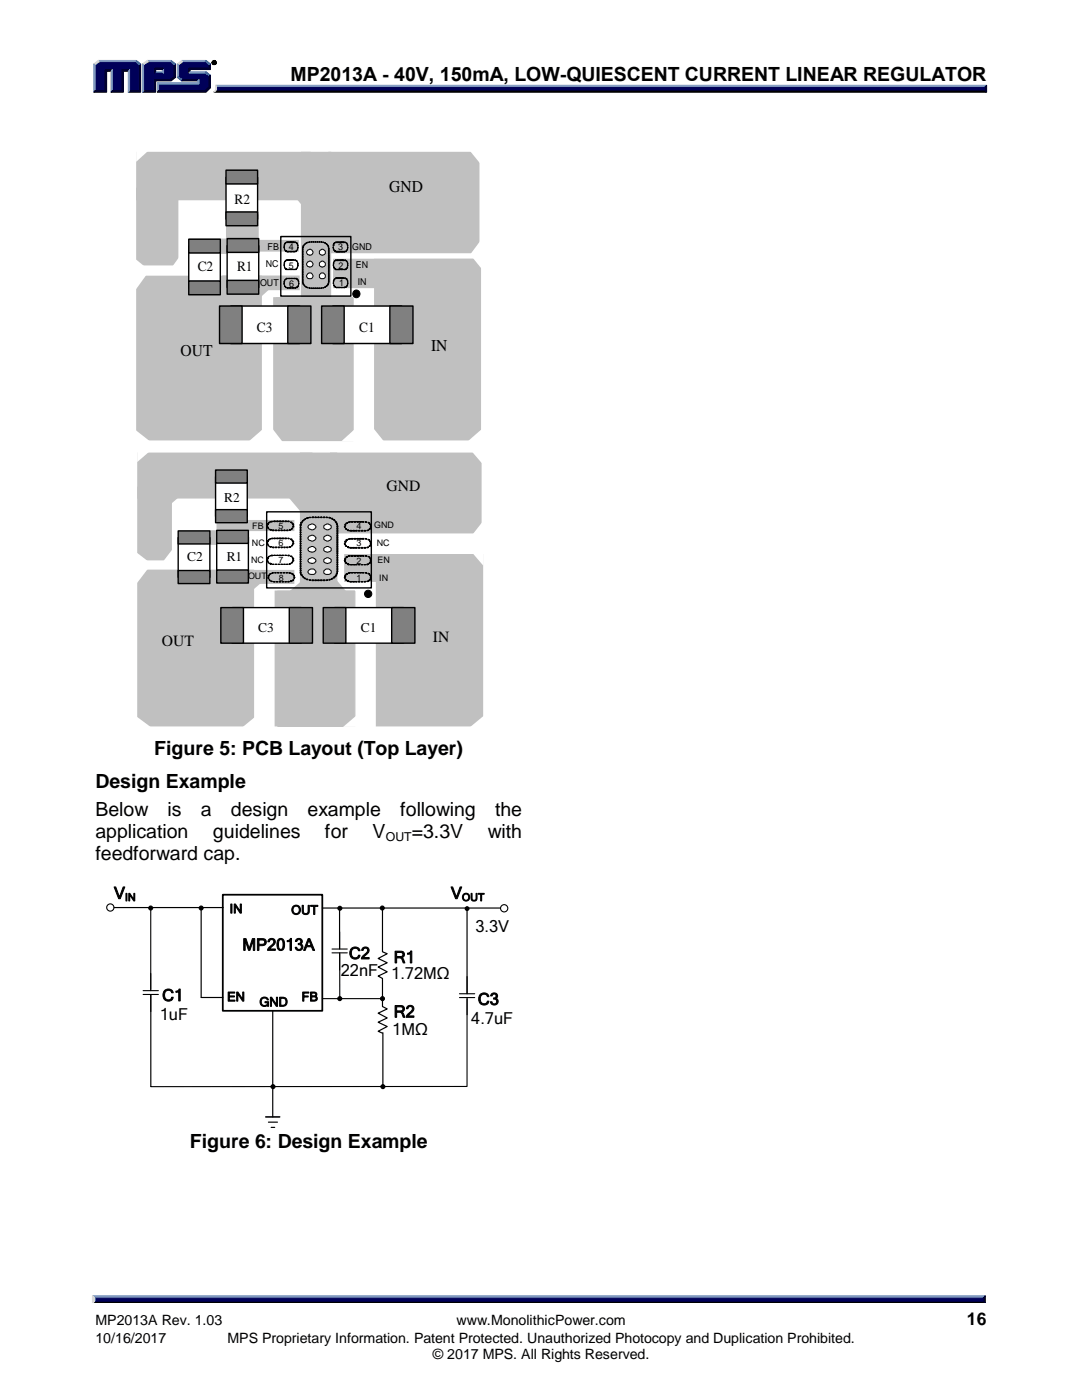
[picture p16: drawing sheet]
<svg xmlns="http://www.w3.org/2000/svg" width="216mm" height="279mm" viewBox="0 0 216 279" stroke-linecap="round" stroke-linejoin="round" font-family="sans-serif">
<defs><g id="words">
<g font-size="3.9">
<text x="58" y="16.3">MP2013A - 40V, 150mA, LOW-QUIESCENT CURRENT LINEAR REGULATOR</text>
<text x="30.8" y="150.6">Figure 5: PCB Layout (Top Layer)</text>
<text x="19" y="157.2">Design Example</text>
<text x="19" y="162.8">Below</text>
<text x="19" y="167.2">application</text>
<text x="33.4" y="162.8">is</text>
<text x="40.1" y="162.8">a</text>
<text x="42.5" y="167.2">guidelines</text>
<text x="46.1" y="162.8">design</text>
<text x="61.4" y="162.8">example</text>
<text x="64.8" y="167.2">for</text>
<text x="74.4" y="167.2">V</text>
<text x="79.8" y="162.8">following</text>
<text x="82.2" y="167.2">=3.3V</text>
<text x="97.3" y="167.2">with</text>
<text x="98.8" y="162.8">the</text>
<text x="19" y="171.7">feedforward cap.</text>
<text x="37.9" y="229.1">Figure 6: Design Example</text>
</g>
<text font-size="3.5" x="192.9" y="264.5">16</text>
<g font-size="3.3">
<text x="77.7" y="38.3">GND</text>
<text x="36" y="71">OUT</text>
<text x="86" y="70.1">IN</text>
<text x="22.7" y="179.4">V</text>
<text x="90" y="179.4">V</text>
<text x="48.4" y="189.7">MP2013A</text>
<text x="69.6" y="191.4">C2</text>
<text x="94.9" y="186.1">3.3V</text>
<text x="68" y="194.8">22nF</text>
<text x="78.1" y="195.4">1.72MΩ</text>
<text x="78.6" y="192.2">R1</text>
<text x="31.9" y="203.6">1uF</text>
<text x="32.4" y="199.8">C1</text>
<text x="78.6" y="203">R2</text>
<text x="95.4" y="200.5">C3</text>
<text x="78.3" y="206.5">1MΩ</text>
<text x="94" y="204.4">4.7uF</text>
</g>
<g font-size="3.1">
<text x="77.1" y="97.9">GND</text>
<text x="32.3" y="128.9">OUT</text>
<text x="86.4" y="128.1">IN</text>
</g>
<g font-size="2.8">
<text x="46.8" y="40.7">R2</text>
<text x="47.3" y="54">R1</text>
<text x="39.5" y="54.1">C2</text>
<text x="51.2" y="66.2">C</text>
<text x="53" y="66.2">3</text>
<text x="71.7" y="66.2">C1</text>
<text x="19" y="264.5">MP2013A Rev. 1.03</text>
<text x="19" y="267.9">10/16/2017</text>
<text x="45.4" y="267.9">MPS Proprietary Information. Patent Protected. Unauthorized Photocopy and Duplication Prohibited.</text>
<text x="91.1" y="264.5">www.MonolithicPower.com</text>
<text x="86.4" y="271.1">© 2017 MPS. All Rights Reserved.</text>
</g>
<g font-size="2.7">
<text x="44.7" y="100.2">R2</text>
<text x="37.3" y="112">C2</text>
<text x="45.2" y="111.9">R1</text>
<text x="51.5" y="126.1">C3</text>
<text x="72" y="126.1">C1</text>
</g>
<g font-size="2.6">
<text x="45.8" y="182.2">IN</text>
<text x="58.1" y="182.5">OUT</text>
<text x="45.3" y="199.8">EN</text>
<text x="51.8" y="200.8">GND</text>
<text x="60.2" y="199.8">FB</text>
</g>
<text font-size="2.5" x="77" y="167.8">OUT</text>
<g font-size="2.1">
<text x="24.9" y="179.8">IN</text>
<text x="92.2" y="179.8">OUT</text>
</g>
<g font-size="1.9">
<text x="53" y="53.4">NC</text>
<text x="53.4" y="49.9">FB</text>
<text x="57.7" y="49.9">4</text>
<text x="57.7" y="53.6">5</text>
<text x="67.5" y="49.9">3</text>
<text x="67.5" y="53.6">2</text>
<text x="70.3" y="49.8">GND</text>
<text x="71" y="53.4">EN</text>
<text x="51.9" y="57.1">OUT</text>
<text x="57.7" y="57.2">6</text>
<text x="67.7" y="57.1">1</text>
<text x="71.4" y="56.8">IN</text>
</g>
<g font-size="1.8">
<text x="50.3" y="105.7">FB</text>
<text x="55.5" y="105.5">5</text>
<text x="71.1" y="105.6">4</text>
<text x="74.7" y="105.5">GND</text>
<text x="50.1" y="112.4">NC</text>
<text x="50.3" y="108.9">NC</text>
<text x="55.5" y="109">6</text>
<text x="55.5" y="112.4">7</text>
<text x="71.1" y="112.6">2</text>
<text x="71.1" y="109">3</text>
<text x="75.2" y="108.9">NC</text>
<text x="75.3" y="112.4">EN</text>
<text x="49.5" y="115.5">O</text>
<text x="50.9" y="115.5">UT</text>
<text x="55.6" y="115.9">8</text>
<text x="71.1" y="115.9">1</text>
<text x="75.7" y="115.9">IN</text>
</g>
</g></defs>
<g fill="#8099bf" stroke="#8099bf" stroke-width=".2">
<path d="M43 17h153.8l-.4 .7h-153.2z"/>
<path d="M30.8 14.6l.3-.3h1.3l.2 .3z"/>
<path d="M36.3 12.1h4.8l-.2 .2h-4.5z"/>
<path d="M35.4 12.8l.2 .1v2.4l-.2 .2z"/>
<path d="M31.4 16.5h8v-.4l.3-.2v.9h-8z"/>
<path d="M31.4 16.5l.3 .3v1.3l-.3 .3z"/>
<path d="M37.9 14.3h3.2l-.2 .3h-3.2z"/>
<path d="M29.4 12.1h4.7l-.1 .2h-4.4z"/>
<path d="M28.4 12.8l.3 .1v5.2l-.3 .3z"/>
<path d="M32.4 13.9l.2-.3v1l-.2-.3z"/>
<path d="M19.6 12.1h7.6l-.2 .2h-7.2z"/>
<path d="M18.7 12.8l.3 .1v5.2l-.3 .3z"/>
<path d="M22.4 13.9v4.2l-.2 .3v-4.2z"/>
<path d="M25.9 13.9v4.2l-.3 .3v-4.2z"/>
<path d="M18.5 258.6h178l-.3 .8h-177.3z"/>
</g>
<g fill="#000" stroke="#000" stroke-width=".2">
<path d="M43.2 17.7h153.2l.4 .7h-154.2l.4-.3zM18.9 259.4h177.3l.3 .7h-178z"/>
<path d="M42.3 12.5a.46 .46 0 0 1 .9 0 .46 .46 0 0 1-.9 0zM42.4 12.5a.35 .35 0 0 0 .7 0 .35 .35 0 0 0-.7 0zM42.6 12.2l.4 .2-.2 .1 .2 .3-.2-.2-.2 .2zM42.7 12.3v.2l.2-.1z"/>
</g>
<g fill="#000026" stroke="#000026" stroke-width=".2">
<path d="M196.4 17.5l.5-.5v1.4l-.5-.4z"/>
<path d="M36.4 15.9h3.3l-.3 .2h-3.1z"/>
<path d="M37.7 13.6h4v-.7l.3-.1v1.1h-4.1v.4l-.2 .3z"/>
<path d="M31.7 18.1h9.2l.8-.7v-2.2l.3-.2v2.5l-.9 .9h-9.7z"/>
<path d="M30.8 15.9h3.2l.8-.6v-2.4l.2-.1v2.7l-.9 .6h-3v2.3h-2.7l.3-.3h2.1z"/>
<path d="M30.8 13.6h1.8l-.2 .3h-1.3v.4l-.3 .3z"/>
<path d="M27.8 12.9l.3-.1v5.6h-2.5l.3-.3h1.9z"/>
<path d="M21 13.9h1.4l-.2 .3h-.9v4.2h-2.6l.3-.3h2z"/>
<path d="M24.4 13.9h1.5l-.3 .3h-1v4.2h-2.4l.2-.3h2z"/>
<path d="M196.6 258.6v1.5l-.4-.4v-.6z"/>
</g>
<g fill="#000059" stroke="#000059" stroke-width=".2">
<path d="M43.2 17.5h153.2v.5h-153.3z"/>
<path d="M19 12.9l.8-.6h7.2l.8 .6v5.2h-1.9v-4.2h-1.5v4.2h-2v-4.2h-1.4v4.2h-2z"/>
<path d="M28.7 12.9l.9-.6h2.1v1.3h-.9v1h1.8v-1h-1.2v-1.3h2.6l.8 .6v2.4l-.8 .6h-3.2v2.2h-2.1z"/>
<path d="M31.7 16.8h8v-.9h-3.3l-.8-.6v-2.4l.8-.6h4.5l.8 .6v.7h-4v1h3.2l.8 .6v2.2l-.8 .7h-9.2z"/>
<path d="M18.9 259.1h177.3v.6h-177.3z"/>
</g>
<g fill="#d9d9d9" stroke="#d9d9d9" stroke-width=".2">
<path d="M43 17l.2 .5a.86 .86 0 0 1-.6 .9 1.24 1.24 0 0 0 .4-1.4z"/>
<path d="M35.4 12.8l.9-.7 .1 .2-.8 .6z"/>
<path d="M28.4 12.8l1-.7 .2 .2-.9 .6z"/>
<path d="M18.7 12.8l.9-.7 .2 .2-.8 .6z"/>
<path d="M18.5 258.6l.4 .5v.6l-.4 .4z"/>
</g>
<g fill="#195999" stroke="#195999" stroke-width=".2">
<path d="M35.4 15.5l.2-.2 .8 .6-.1 .2z"/>
<path d="M41.1 14.3l.9 .7-.3 .2-.8-.6z"/>
<path d="M34.1 12.1l.9 .7-.2 .1-.8-.6z"/>
<path d="M27.2 12.1l.9 .7-.3 .1-.8-.6z"/>
<path d="M41.1 12.1l.9 .7-.3 .1-.8-.6z"/>
</g>
<path d="M51 57.5h3l-3 2.7z" fill-rule="evenodd" fill="#c0c0c0"/>
<path d="M37.3 72.9h3.1l-3.1 2.6z" fill-rule="evenodd" fill="#fff"/>
<g fill="#c0c0c0">
<path d="M37.7 47.6h9.1v3.1h-9.1z" fill-rule="evenodd"/>
<path d="M48.6 47.9h11v2.3h-11z" fill-rule="evenodd"/>
<path d="M66.1 42.6h3l-3 2.7z" fill-rule="evenodd"/>
<path d="M45.1 42.8h6.5v5.4h-6.5z" fill-rule="evenodd"/>
</g>
<path d="M47.2 42.8h2.7v5.4h-2.7z" fill="none" stroke="#c0c0c0" stroke-width=".2"/>
<g fill="#c0c0c0">
<path d="M60 30.3h6.1v57.6h-6.1z" fill-rule="evenodd"/>
<path d="M74.6 51.6h21.4v36.3h-21.4z" fill-rule="evenodd"/>
</g>
<path d="M68.3 44.5h26v2.3h-26z" fill="none" stroke="#c0c0c0" stroke-width=".2"/>
<g fill="#c0c0c0">
<path d="M65.5 30.3h30.2v20.2h-30.2z" fill-rule="evenodd"/>
<path d="M66.5 51.6h29.3v5.9h-29.3z" fill-rule="evenodd"/>
<path d="M27.2 55h25.1v32.9h-25.1z" fill-rule="evenodd"/>
<path d="M44.4 55h15.4v2.9h-15.4z" fill-rule="evenodd"/>
<path d="M27.2 30.3h34.8v9.7h-34.8z" fill-rule="evenodd"/>
</g>
<path d="M45.1 35.4h6.3v8.3h-6.3z" fill-rule="evenodd" fill="#fff"/>
<path d="M45.1 35.4h6.3v8.3h-6.3z" fill="none" stroke="#000" stroke-width=".29"/>
<path d="M45.1 42.3h6.3v2.7h-6.3z" fill-rule="evenodd" fill="#808080"/>
<path d="M45.1 42.3h6.3v2.7h-6.3z" fill="none" stroke="#000" stroke-width=".29"/>
<path d="M45.1 34h6.3v2.7h-6.3z" fill-rule="evenodd" fill="#808080"/>
<path d="M45.1 34h6.3v2.7h-6.3z" fill="none" stroke="#000" stroke-width=".29"/>
<path d="M45.3 49h6.3v8.4h-6.3z" fill-rule="evenodd" fill="#fff"/>
<path d="M45.3 49h6.3v8.4h-6.3z" fill="none" stroke="#000" stroke-width=".29"/>
<path d="M45.3 56h6.3v2.7h-6.3z" fill-rule="evenodd" fill="#808080"/>
<path d="M45.3 56h6.3v2.7h-6.3z" fill="none" stroke="#000" stroke-width=".29"/>
<path d="M45.3 47.6h6.3v2.8h-6.3z" fill-rule="evenodd" fill="#808080"/>
<path d="M45.3 47.6h6.3v2.8h-6.3z" fill="none" stroke="#000" stroke-width=".29"/>
<g fill="#fff">
<path d="M95.9 47.9v3h-2.1z" fill-rule="evenodd"/>
<path d="M93.5 29.7h2.6v3.3z" fill-rule="evenodd"/>
</g>
<path d="M54.5 59.3h16v28.7h-16z" fill-rule="evenodd" fill="#c0c0c0"/>
<path d="M55.1 59.4h15.4v28.5h-15.4z" fill="none" stroke="#c0c0c0" stroke-width=".2"/>
<path d="M46.1 61.1h13.7v7.5h-13.7z" fill-rule="evenodd" fill="#fff"/>
<path d="M46.1 61.1h13.7v7.5h-13.7z" fill="none" stroke="#000" stroke-width=".29"/>
<path d="M43.8 61.1h4.5v7.5h-4.5z" fill-rule="evenodd" fill="#808080"/>
<path d="M43.8 61.1h4.5v7.5h-4.5z" fill="none" stroke="#000" stroke-width=".29"/>
<path d="M57.4 61.1h4.6v7.5h-4.6z" fill-rule="evenodd" fill="#808080"/>
<path d="M57.4 61.1h4.6v7.5h-4.6z" fill="none" stroke="#000" stroke-width=".29"/>
<path d="M66.4 61.1h13.8v7.5h-13.8z" fill-rule="evenodd" fill="#fff"/>
<path d="M66.4 61.1h13.8v7.5h-13.8z" fill="none" stroke="#000" stroke-width=".29"/>
<path d="M64.2 61.1h4.5v7.5h-4.5z" fill-rule="evenodd" fill="#808080"/>
<path d="M64.2 61.1h4.5v7.5h-4.5z" fill="none" stroke="#000" stroke-width=".29"/>
<path d="M77.8 61.1h4.6v7.5h-4.6z" fill-rule="evenodd" fill="#808080"/>
<path d="M77.8 61.1h4.6v7.5h-4.6z" fill="none" stroke="#000" stroke-width=".29"/>
<g fill="#fff">
<path d="M26.9 85.7l3.2 2.5h-3.2z" fill-rule="evenodd"/>
<path d="M49.5 88.2l3-2.6v2.6z" fill-rule="evenodd"/>
<path d="M68.1 88.1l2.9-2.6v2.6z" fill-rule="evenodd"/>
<path d="M93.2 88.2l3.1-2.7v2.7z" fill-rule="evenodd"/>
<path d="M94.2 51.3h2.1v2.5z" fill-rule="evenodd"/>
<path d="M37.7 49.2h6.3v8.3h-6.3z" fill-rule="evenodd"/>
</g>
<path d="M37.7 49.2h6.3v8.3h-6.3z" fill="none" stroke="#000" stroke-width=".29"/>
<path d="M37.7 56.1h6.3v2.7h-6.3z" fill-rule="evenodd" fill="#808080"/>
<path d="M37.7 56.1h6.3v2.7h-6.3z" fill="none" stroke="#000" stroke-width=".29"/>
<path d="M37.7 47.7h6.3v2.8h-6.3z" fill-rule="evenodd" fill="#808080"/>
<path d="M37.7 47.7h6.3v2.8h-6.3z" fill="none" stroke="#000" stroke-width=".29"/>
<path d="M66.8 39.6h3l-3 2.7z" fill-rule="evenodd" fill="#c0c0c0"/>
<circle cx="71.1" cy="58.6" r=".74" fill="#000"/>
<circle cx="71.1" cy="58.6" r=".74" fill="none" stroke="#000" stroke-width=".2"/>
<path d="M27 54.6h2.4l-2.4 3.4z" fill-rule="evenodd" fill="#fff"/>
<g fill="#c0c0c0">
<path d="M58.5 38.9h2.6v3.2z" fill-rule="evenodd"/>
<path d="M27.2 37.5h8.4v15.5h-8.4z" fill-rule="evenodd"/>
</g>
<g fill="#fff">
<path d="M26.9 51.6l1.9 1.5h-1.9z" fill-rule="evenodd"/>
<path d="M27.2 29.5h3l-3 2.8z" fill-rule="evenodd"/>
<circle cx="64.3" cy="50.3" r=".63"/>
</g>
<circle cx="64.3" cy="50.3" r=".63" fill="none" stroke="#000" stroke-width=".2"/>
<circle cx="64.3" cy="52.7" r=".63" fill="#fff"/>
<circle cx="64.3" cy="52.7" r=".63" fill="none" stroke="#000" stroke-width=".2"/>
<circle cx="61.8" cy="50.4" r=".6" fill="#fff"/>
<circle cx="61.8" cy="50.4" r=".6" fill="none" stroke="#000" stroke-width=".2"/>
<circle cx="61.8" cy="52.7" r=".6" fill="#fff"/>
<circle cx="61.8" cy="52.7" r=".6" fill="none" stroke="#000" stroke-width=".2"/>
<circle cx="64.3" cy="55" r=".61" fill="#fff"/>
<circle cx="64.3" cy="55" r=".61" fill="none" stroke="#000" stroke-width=".2"/>
<circle cx="61.8" cy="55" r=".58" fill="#fff"/>
<g fill="none" stroke="#000" stroke-width=".2">
<path d="M56.6 56.5l.2 .3h-.2zM56.7 48.8h.1l-.1 .3zM56.7 49.2v.4zM56.7 52.8v.4zM56.7 49.7l.2 .2zM56.7 52.3v.4zM56.7 53.3l.2 .2zM56.8 56l-.1 .4zM56.8 56.9l.1 .3zM56.8 52.1l.2-.1-.1 .2zM56.8 55.8l.2-.1-.1 .2zM56.9 48.4v.3z"/>
<path d="M56.9 50h.2v.2zM57 53.5l.1 .3zM57 57.2l.1 .2-.2-.1zM57.1 48.3l.1-.1 .1 .2h-.3zM57.1 51.8l.2 .1-.1 .1-.2-.1zM57.1 55.5l.2 .1-.2 .1zM57.2 50.1h.2v.2zM57.2 53.7l.2 .1zM57.3 57.4l.2 .1zM57.4 55.5l.2 .1zM57.4 48.2l.2 .1-.1 .1h-.1zM57.4 51.8l.2 .1h-.3z"/>
<path d="M57.5 50.1h.2l-.1 .2zM57.5 53.7l.2 .1zM57.6 57.4l.2 .1zM57.7 48.2h.1v.2h-.1zM57.7 51.8l.2 .1h-.3zM57.7 55.5l.2 .1zM57.8 50.1h.2l-.1 .2zM57.8 53.7l.2 .1zM57.9 57.4l.2 .1zM57.9 48.2h.2v.2h-.2zM57.9 51.8l.3 .1zM58 55.5l.2 .1z"/>
<path d="M58.1 50.1h.2l-.1 .2zM58.1 53.7l.2 .1zM58.2 57.4l.2 .1zM58.2 48.2h.2v.2h-.2zM58.2 51.8l.2 .1zM58.3 55.5l.2 .1zM58.4 50.1h.2l-.1 .2zM58.4 53.7l.2 .1zM58.5 57.4l.2 .1zM58.5 48.2h.2v.2h-.2zM58.5 51.8l.2 .1zM58.7 55.5l.2 .1z"/>
<path d="M58.7 50.1h.2l-.1 .2zM58.7 53.7l.2 .1zM58.9 57.4l.1-.1v.2zM58.9 48.2l.1 .2-.2-.1zM58.9 51.8h.1v.2l-.2-.1zM59 55.5h.2v.2zM59 50h.2l-.1 .2h-.1zM59 53.6h.2l-.1 .2zM59.1 48.4l.2 .1v.2zM59.1 52l.2 .2zM59.2 57.2h.2l-.1 .2h-.1zM59.3 55.6l.2 .3h-.1z"/>
<path d="M59.3 49.7v.2zM59.3 53.3v.2zM59.3 52.4h.1v.3zM59.4 49.3h.1l-.1 .3zM59.4 48.8v.3zM59.4 52.8v.4zM59.5 56.9l-.1 .3zM59.5 56l.1 .3zM59.6 56.5h.1l-.1 .3zM60.3 49.4h.2l-.1 .2zM60.3 49.7l.2 .1-.1 .1zM60.3 50.1h.2l-.1 .2z"/>
<path d="M60.3 50.4l.2 .1-.1 .1zM60.3 50.7l.2 .1-.1 .1zM60.3 51l.2 .1-.1 .1zM60.3 51.4h.2l-.1 .2zM60.3 51.7l.2 .1-.1 .1zM60.3 52l.2 .1-.1 .1zM60.3 52.4h.2l-.1 .2zM60.3 52.7l.2 .1-.1 .1zM60.3 53l.2 .1-.1 .1zM60.3 53.4h.2l-.1 .2zM60.3 53.7l.2 .1-.1 .1zM60.3 54l.2 .1-.1 .1z"/>
<path d="M60.3 54.3l.2 .1-.1 .1zM60.3 54.7h.2l-.1 .2zM60.3 55l.2 .1-.1 .1zM60.3 55.3l.2 .1-.1 .1zM60.3 55.7h.2l-.1 .2zM60.3 56h.2l-.1 .2zM60.3 56.3h.2v.2zM60.3 49.3h.2zM60.4 56.7l.3 .1zM60.4 49.1l.3-.1-.1 .1zM60.7 56.9l.1 .2zM60.7 48.8l.2-.1z"/>
<path d="M60.9 57.2l.2 .1zM60.9 48.6l.2-.1zM61.2 57.4l.2-.1 .1 .1zM61.2 48.4l.3-.1zM61.6 57.4l.3 .1zM61.6 48.3h.3zM62 57.4h.3v.2h-.3zM62 48.3l.3-.1v.1zM62.4 57.4h.3v.2h-.3zM62.4 48.3l.2-.1 .1 .1zM62.8 57.4h.3v.2h-.3zM62.8 48.3l.2-.1 .1 .1z"/>
<path d="M63.2 57.4h.3v.2h-.3zM63.2 48.3l.2-.1 .1 .1zM63.6 57.4h.3v.2h-.3zM63.6 48.3l.2-.1 .1 .1zM64 57.4l.3 .1-.2 .1zM64 48.3h.3zM64.4 57.4h.3l-.3 .1zM64.4 48.3l.3 .1h-.3zM64.7 57.3h.3zM64.7 48.5l.2-.1 .1 .2zM65 48.7l.2-.1 .1 .2zM65.1 57h.2l-.1 .2h-.2z"/>
<path d="M65.3 48.9l.2 .2zM65.4 56.7l.1 .1-.1 .1h-.1zM65.4 49.2h.2v.2zM65.5 56.4v.3zM65.5 56.1h.2l-.1 .2zM65.5 55.8h.2l-.1 .2zM65.5 55.5h.2l-.1 .2zM65.5 55.1h.2l-.1 .2zM65.5 54.8h.2l-.1 .2zM65.5 54.5h.2l-.1 .2zM65.5 54.1h.2l-.1 .2zM65.5 53.8h.2l-.1 .2z"/>
<path d="M65.5 53.5h.2l-.1 .2zM65.5 53.2h.2v.2h-.2zM65.5 52.8h.2v.2h-.2zM65.5 52.5h.2v.2h-.2zM65.5 52.2h.2v.2h-.2zM65.5 51.8h.2v.2h-.2zM65.5 51.5h.2v.2h-.2zM65.5 51.2h.2v.2h-.2zM65.5 50.8h.2v.2h-.2zM65.5 50.5h.2v.2h-.2zM65.5 50.2h.2v.2h-.2zM65.5 49.9h.2v.2h-.2z"/>
<path d="M65.5 49.5h.2v.2h-.2zM66.5 48.8h.1l-.1 .3zM66.5 49.3v.3zM66.5 56.4l.1 .3zM66.5 52.4h.1v.3zM66.5 52.8l.1 .4zM66.5 49.7l.2 .3-.2-.1zM66.6 55.9v.3l-.1 .1zM66.6 56.9h.1v.2zM66.6 53.3h.1v.2zM66.6 48.5l.2-.1v.2l-.1 .1zM66.6 55.7l.2-.1v.2z"/>
<path d="M66.6 52.1l.2-.1v.2zM66.8 50l.2 .1-.1 .1zM66.8 57.1l.2 .2h-.2zM66.8 53.5l.1 .3zM66.9 48.3l.1-.1 .1 .2h-.3zM66.9 55.4l.2 .1-.2 .1zM66.9 51.8h.2v.2h-.2zM67 50.1l.3 .1-.3 .1zM67.1 57.3h.2zM67.1 53.7l.2 .1zM67.2 55.4h.2zM67.2 48.2l.2 .1v.1l-.2-.1z"/>
<path d="M67.3 51.8h.1v.2h-.1zM67.4 50.1l.2 .1-.2 .1zM67.4 57.3h.2zM67.4 53.7l.2 .1zM67.5 55.4h.3zM67.5 48.2l.2 .1v.1l-.2-.1zM67.6 51.8h.1v.2h-.1zM67.7 50.1h.2v.2h-.2zM67.7 57.3l.2 .1zM67.7 53.7l.2 .1zM67.8 55.4h.3zM67.9 48.2h.1v.2h-.1z"/>
<path d="M67.9 51.8h.1v.2h-.1zM68 50.1h.2v.2h-.2zM68 57.3l.2 .1zM68 53.7l.2 .1zM68.1 48.2l.3 .1-.3 .1zM68.1 55.4h.3zM68.1 51.8l.3 .1-.2 .1zM68.3 50.1h.2v.2h-.2zM68.3 57.3l.2 .1zM68.3 53.7l.2 .1zM68.4 48.2h.2v.2h-.2zM68.4 55.4l.2 .1z"/>
<path d="M68.4 51.8h.2v.2zM68.6 50.1h.2v.2h-.2zM68.6 57.3l.2-.1v.2zM68.6 53.7l.2 .1zM68.8 55.4h.1v.2zM68.8 48.2l.1 .2h-.1zM68.8 51.8h.1v.2h-.1zM68.9 57.2l.2-.1v.2zM68.9 53.6l.2-.1v.2l-.2 .1zM69 50h.1v.2h-.2zM69.1 48.4l.2 .1v.2zM69.1 52l.2 .2z"/>
<path d="M69.1 55.5l.2 .3-.2-.1zM69.3 48.8h.1v.3zM69.3 56.9h.1l-.2 .2zM69.3 53.3l.1 .1-.1 .1h-.1zM69.3 55.9l.1 .3zM69.3 52.3l.1 .4zM69.3 49.7v.3h-.1zM69.3 49.3h.2l-.1 .3zM69.4 56.4l.1 .3h-.2zM69.4 52.8l.1 .3h-.2z"/>
<circle cx="61.8" cy="55" r=".58"/>
</g>
<g fill="#000">
<path d="M58.9 48.2l.1 .2-.2-.1zM58.5 48.2h.2v.2h-.2zM58.2 48.2h.2v.2h-.2zM57.9 48.2h.2v.2h-.2zM57.7 48.2h.1v.2h-.1zM57.4 48.2l.2 .1-.1 .1h-.1zM57.1 48.3l.1-.1 .1 .2h-.3zM56.9 48.4v.3zM56.7 48.8h.1l-.1 .3zM56.7 49.2v.4zM56.7 49.7l.2 .2zM56.9 50h.2v.2zM57.2 50.1h.2v.2zM57.5 50.1h.2l-.1 .2zM57.8 50.1h.2l-.1 .2zM58.1 50.1h.2l-.1 .2zM58.4 50.1h.2l-.1 .2zM58.7 50.1h.2l-.1 .2zM59 50h.2l-.1 .2h-.1zM59.3 49.7v.2zM59.4 49.3h.1l-.1 .3zM59.4 48.8v.3zM59.1 48.4l.2 .1v.2z" fill-rule="evenodd"/>
<path d="M58.9 51.8h.1v.2l-.2-.1zM58.5 51.8l.2 .1zM58.2 51.8l.2 .1zM57.9 51.8l.3 .1zM57.7 51.8l.2 .1h-.3zM57.4 51.8l.2 .1h-.3zM57.1 51.8l.2 .1-.1 .1-.2-.1zM56.8 52.1l.2-.1-.1 .2zM56.7 52.3v.4zM56.7 52.8v.4zM56.7 53.3l.2 .2zM57 53.5l.1 .3zM57.2 53.7l.2 .1zM57.5 53.7l.2 .1zM57.8 53.7l.2 .1zM58.1 53.7l.2 .1zM58.4 53.7l.2 .1zM58.7 53.7l.2 .1zM59 53.6h.2l-.1 .2zM59.3 53.3v.2zM59.4 52.8v.4zM59.3 52.4h.1v.3zM59.1 52l.2 .2z" fill-rule="evenodd"/>
<path d="M59 55.5h.2v.2zM58.7 55.5l.2 .1zM58.3 55.5l.2 .1zM58 55.5l.2 .1zM57.7 55.5l.2 .1zM57.4 55.5l.2 .1zM57.1 55.5l.2 .1-.2 .1zM56.8 55.8l.2-.1-.1 .2zM56.8 56l-.1 .4zM56.6 56.5l.2 .3h-.2zM56.8 56.9l.1 .3zM57 57.2l.1 .2-.2-.1zM57.3 57.4l.2 .1zM57.6 57.4l.2 .1zM57.9 57.4l.2 .1zM58.2 57.4l.2 .1zM58.5 57.4l.2 .1zM58.9 57.4l.1-.1v.2zM59.2 57.2h.2l-.1 .2h-.1zM59.5 56.9l-.1 .3zM59.6 56.5h.1l-.1 .3zM59.5 56l.1 .3zM59.3 55.6l.2 .3h-.1z" fill-rule="evenodd"/>
<path d="M60.3 49.4h.2l-.1 .2zM60.3 49.7l.2 .1-.1 .1zM60.3 50.1h.2l-.1 .2zM60.3 50.4l.2 .1-.1 .1zM60.3 50.7l.2 .1-.1 .1zM60.3 51l.2 .1-.1 .1zM60.3 51.4h.2l-.1 .2zM60.3 51.7l.2 .1-.1 .1zM60.3 52l.2 .1-.1 .1zM60.3 52.4h.2l-.1 .2zM60.3 52.7l.2 .1-.1 .1zM60.3 53l.2 .1-.1 .1zM60.3 53.4h.2l-.1 .2zM60.3 53.7l.2 .1-.1 .1zM60.3 54l.2 .1-.1 .1zM60.3 54.3l.2 .1-.1 .1zM60.3 54.7h.2l-.1 .2zM60.3 55l.2 .1-.1 .1zM60.3 55.3l.2 .1-.1 .1zM60.3 55.7h.2l-.1 .2zM60.3 56h.2l-.1 .2zM60.3 56.3h.2v.2zM60.4 56.7l.3 .1zM60.7 56.9l.1 .2zM60.9 57.2l.2 .1zM61.2 57.4l.2-.1 .1 .1zM61.6 57.4l.3 .1zM62 57.4h.3v.2h-.3zM62.4 57.4h.3v.2h-.3zM62.8 57.4h.3v.2h-.3zM63.2 57.4h.3v.2h-.3zM63.6 57.4h.3v.2h-.3zM64 57.4l.3 .1-.2 .1zM64.4 57.4h.3l-.3 .1zM64.7 57.3h.3zM65.1 57h.2l-.1 .2h-.2zM65.4 56.7l.1 .1-.1 .1h-.1zM65.5 56.4v.3zM65.5 56.1h.2l-.1 .2zM65.5 55.8h.2l-.1 .2zM65.5 55.5h.2l-.1 .2zM65.5 55.1h.2l-.1 .2zM65.5 54.8h.2l-.1 .2zM65.5 54.5h.2l-.1 .2zM65.5 54.1h.2l-.1 .2zM65.5 53.8h.2l-.1 .2zM65.5 53.5h.2l-.1 .2zM65.5 53.2h.2v.2h-.2zM65.5 52.8h.2v.2h-.2zM65.5 52.5h.2v.2h-.2zM65.5 52.2h.2v.2h-.2zM65.5 51.8h.2v.2h-.2zM65.5 51.5h.2v.2h-.2zM65.5 51.2h.2v.2h-.2zM65.5 50.8h.2v.2h-.2zM65.5 50.5h.2v.2h-.2zM65.5 50.2h.2v.2h-.2zM65.5 49.9h.2v.2h-.2zM65.5 49.5h.2v.2h-.2zM65.4 49.2h.2v.2zM65.3 48.9l.2 .2zM65 48.7l.2-.1 .1 .2zM64.7 48.5l.2-.1 .1 .2zM64.4 48.3l.3 .1h-.3zM64 48.3h.3zM63.6 48.3l.2-.1 .1 .1zM63.2 48.3l.2-.1 .1 .1zM62.8 48.3l.2-.1 .1 .1zM62.4 48.3l.2-.1 .1 .1zM62 48.3l.3-.1v.1zM61.6 48.3h.3zM61.2 48.4l.3-.1zM60.9 48.6l.2-.1zM60.7 48.8l.2-.1zM60.4 49.1l.3-.1-.1 .1zM60.3 49.3h.2z" fill-rule="evenodd"/>
<path d="M68.8 48.2l.1 .2h-.1zM68.4 48.2h.2v.2h-.2zM68.1 48.2l.3 .1-.3 .1zM67.9 48.2h.1v.2h-.1zM67.5 48.2l.2 .1v.1l-.2-.1zM67.2 48.2l.2 .1v.1l-.2-.1zM66.9 48.3l.1-.1 .1 .2h-.3zM66.6 48.5l.2-.1v.2l-.1 .1zM66.5 48.8h.1l-.1 .3zM66.5 49.3v.3zM66.5 49.7l.2 .3-.2-.1zM66.8 50l.2 .1-.1 .1zM67 50.1l.3 .1-.3 .1zM67.4 50.1l.2 .1-.2 .1zM67.7 50.1h.2v.2h-.2zM68 50.1h.2v.2h-.2zM68.3 50.1h.2v.2h-.2zM68.6 50.1h.2v.2h-.2zM69 50h.1v.2h-.2zM69.3 49.7v.3h-.1zM69.3 49.3h.2l-.1 .3zM69.3 48.8h.1v.3zM69.1 48.4l.2 .1v.2z" fill-rule="evenodd"/>
<path d="M68.8 55.4h.1v.2zM68.4 55.4l.2 .1zM68.1 55.4h.3zM67.8 55.4h.3zM67.5 55.4h.3zM67.2 55.4h.2zM66.9 55.4l.2 .1-.2 .1zM66.6 55.7l.2-.1v.2zM66.6 55.9v.3l-.1 .1zM66.5 56.4l.1 .3zM66.6 56.9h.1v.2zM66.8 57.1l.2 .2h-.2zM67.1 57.3h.2zM67.4 57.3h.2zM67.7 57.3l.2 .1zM68 57.3l.2 .1zM68.3 57.3l.2 .1zM68.6 57.3l.2-.1v.2zM68.9 57.2l.2-.1v.2zM69.3 56.9h.1l-.2 .2zM69.4 56.4l.1 .3h-.2zM69.3 55.9l.1 .3zM69.1 55.5l.2 .3-.2-.1z" fill-rule="evenodd"/>
<path d="M68.8 51.8h.1v.2h-.1zM68.4 51.8h.2v.2zM68.1 51.8l.3 .1-.2 .1zM67.9 51.8h.1v.2h-.1zM67.6 51.8h.1v.2h-.1zM67.3 51.8h.1v.2h-.1zM66.9 51.8h.2v.2h-.2zM66.6 52.1l.2-.1v.2zM66.5 52.4h.1v.3zM66.5 52.8l.1 .4zM66.6 53.3h.1v.2zM66.8 53.5l.1 .3zM67.1 53.7l.2 .1zM67.4 53.7l.2 .1zM67.7 53.7l.2 .1zM68 53.7l.2 .1zM68.3 53.7l.2 .1zM68.6 53.7l.2 .1zM68.9 53.6l.2-.1v.2l-.2 .1zM69.3 53.3l.1 .1-.1 .1h-.1zM69.4 52.8l.1 .3h-.2zM69.3 52.3l.1 .4zM69.1 52l.2 .2z" fill-rule="evenodd"/>
</g>
<path d="M56 47.2h14v11.9h-14z" fill="none" stroke="#000" stroke-width=".29"/>
<g fill="#fff">
<path d="M54.5 85.7l2.5 3.2h-2.5z" fill-rule="evenodd"/>
<path d="M74.6 85.6l2.5 3.1h-2.5z" fill-rule="evenodd"/>
<path d="M36.2 50.6v3.4h-2.4z" fill-rule="evenodd"/>
<path d="M37.6 130.7h3l-3 2.6z" fill-rule="evenodd"/>
</g>
<g fill="#c0c0c0">
<path d="M35.6 105.8h9.1v2.9h-9.1z" fill-rule="evenodd"/>
<path d="M47.7 103.8h11v2.2h-11z" fill-rule="evenodd"/>
<path d="M67.1 115.7l2.6 3h-2.6z" fill-rule="evenodd"/>
<path d="M57.6 118.1l3.1-2.6v2.6z" fill-rule="evenodd"/>
<path d="M66.4 102h3.1l-3.1 2.6z" fill-rule="evenodd"/>
<path d="M43.2 102.2h4.7v5.1h-4.7z" fill-rule="evenodd"/>
</g>
<path d="M45.2 102.2h2.7v5.1h-2.7z" fill="none" stroke="#c0c0c0" stroke-width=".2"/>
<g fill="#c0c0c0">
<path d="M59.8 90.3h7.5v54.7h-7.5z" fill-rule="evenodd"/>
<path d="M75 110.6h21.4v34.4h-21.4z" fill-rule="evenodd"/>
<path d="M68.7 103.8h26.1v2.2h-26.1z" fill-rule="evenodd"/>
</g>
<path d="M68.7 103.8h26.1v2.2h-26.1z" fill="none" stroke="#c0c0c0" stroke-width=".2"/>
<g fill="#c0c0c0">
<path d="M65.9 90.3h30.2v16.2h-30.2z" fill-rule="evenodd"/>
<path d="M68.7 110.6h27.5v5.5h-27.5z" fill-rule="evenodd"/>
<path d="M60.1 102.9h7.1v7.3h-7.1z" fill-rule="evenodd"/>
</g>
<path d="M60.1 102.9h7.1v7.3h-7.1z" fill="none" stroke="#c0c0c0" stroke-width=".2"/>
<g fill="#c0c0c0">
<path d="M27.4 113.7h23.3v31.3h-23.3z" fill-rule="evenodd"/>
<path d="M44.6 113.7h14.1v2.8h-14.1z" fill-rule="evenodd"/>
<path d="M27.4 90.3h34.9v9.2h-34.9z" fill-rule="evenodd"/>
</g>
<path d="M43 95.2h6.3v7.9h-6.3z" fill-rule="evenodd" fill="#fff"/>
<path d="M43 95.2h6.3v7.9h-6.3z" fill="none" stroke="#000" stroke-width=".28"/>
<path d="M43 101.7h6.3v2.6h-6.3z" fill-rule="evenodd" fill="#808080"/>
<path d="M43 101.7h6.3v2.6h-6.3z" fill="none" stroke="#000" stroke-width=".28"/>
<path d="M43 93.8h6.3v2.6h-6.3z" fill-rule="evenodd" fill="#808080"/>
<path d="M43 93.8h6.3v2.6h-6.3z" fill="none" stroke="#000" stroke-width=".28"/>
<path d="M43.2 107.2h6.4v7.9h-6.4z" fill-rule="evenodd" fill="#fff"/>
<path d="M43.2 107.2h6.4v7.9h-6.4z" fill="none" stroke="#000" stroke-width=".28"/>
<path d="M43.2 113.7h6.4v2.7h-6.4z" fill-rule="evenodd" fill="#808080"/>
<path d="M43.2 113.7h6.4v2.7h-6.4z" fill="none" stroke="#000" stroke-width=".28"/>
<path d="M43.2 105.8h6.4v2.6h-6.4z" fill-rule="evenodd" fill="#808080"/>
<path d="M43.2 105.8h6.4v2.6h-6.4z" fill="none" stroke="#000" stroke-width=".28"/>
<g fill="#fff">
<path d="M96.4 104v2.8h-2.2z" fill-rule="evenodd"/>
<path d="M93.9 89.8h2.6v3.1z" fill-rule="evenodd"/>
</g>
<path d="M54.8 117.8h16v27.2h-16z" fill-rule="evenodd" fill="#c0c0c0"/>
<path d="M55.4 118h15.4v27h-15.4z" fill="none" stroke="#c0c0c0" stroke-width=".2"/>
<path d="M46.3 121.3h13.8v7.1h-13.8z" fill-rule="evenodd" fill="#fff"/>
<path d="M46.3 121.3h13.8v7.1h-13.8z" fill="none" stroke="#000" stroke-width=".28"/>
<path d="M44.1 121.3h4.5v7.1h-4.5z" fill-rule="evenodd" fill="#808080"/>
<path d="M44.1 121.3h4.5v7.1h-4.5z" fill="none" stroke="#000" stroke-width=".28"/>
<path d="M57.7 121.3h4.7v7.1h-4.7z" fill-rule="evenodd" fill="#808080"/>
<path d="M57.7 121.3h4.7v7.1h-4.7z" fill="none" stroke="#000" stroke-width=".28"/>
<path d="M66.8 121.3h13.7v7.1h-13.7z" fill-rule="evenodd" fill="#fff"/>
<path d="M66.8 121.3h13.7v7.1h-13.7z" fill="none" stroke="#000" stroke-width=".28"/>
<path d="M64.5 121.3h4.5v7.1h-4.5z" fill-rule="evenodd" fill="#808080"/>
<path d="M64.5 121.3h4.5v7.1h-4.5z" fill="none" stroke="#000" stroke-width=".28"/>
<path d="M78.2 121.3h4.6v7.1h-4.6z" fill-rule="evenodd" fill="#808080"/>
<path d="M78.2 121.3h4.6v7.1h-4.6z" fill="none" stroke="#000" stroke-width=".28"/>
<g fill="#fff">
<path d="M27.1 142.9l3.2 2.4h-3.2z" fill-rule="evenodd"/>
<path d="M47.9 145.6l3-2.6v2.6z" fill-rule="evenodd"/>
<path d="M68.5 145.1l2.9-2.5v2.5z" fill-rule="evenodd"/>
<path d="M93.6 145.2l3.1-2.5v2.5z" fill-rule="evenodd"/>
<path d="M94.4 110.5h2.1v2.4z" fill-rule="evenodd"/>
<path d="M35.6 107.3h6.3v7.9h-6.3z" fill-rule="evenodd"/>
</g>
<path d="M35.6 107.3h6.3v7.9h-6.3z" fill="none" stroke="#000" stroke-width=".28"/>
<path d="M35.6 113.9h6.3v2.6h-6.3z" fill-rule="evenodd" fill="#808080"/>
<path d="M35.6 113.9h6.3v2.6h-6.3z" fill="none" stroke="#000" stroke-width=".28"/>
<path d="M35.6 106h6.3v2.6h-6.3z" fill-rule="evenodd" fill="#808080"/>
<path d="M35.6 106h6.3v2.6h-6.3z" fill="none" stroke="#000" stroke-width=".28"/>
<path d="M64.6 104.9a.79 .79 0 0 1 .9-.3 .79 .79 0 0 1 .6 .7 .76 .76 0 0 1-.9 .4 .76 .76 0 0 1-.6-.8z" fill-rule="evenodd" fill="#fff"/>
<path d="M64.6 104.9a.79 .79 0 0 1 .9-.3 .79 .79 0 0 1 .6 .7 .76 .76 0 0 1-.9 .4 .76 .76 0 0 1-.6-.8z" fill="none" stroke="#000" stroke-width=".2"/>
<path d="M64.6 107.2a.79 .79 0 0 1 .9-.4 .79 .79 0 0 1 .6 .7 .76 .76 0 0 1-.9 .5 .76 .76 0 0 1-.6-.8z" fill-rule="evenodd" fill="#fff"/>
<path d="M64.6 107.2a.79 .79 0 0 1 .9-.4 .79 .79 0 0 1 .6 .7 .76 .76 0 0 1-.9 .5 .76 .76 0 0 1-.6-.8z" fill="none" stroke="#000" stroke-width=".2"/>
<path d="M64.6 109.4a.79 .79 0 0 1 .9-.3 .79 .79 0 0 1 .6 .7 .78 .78 0 0 1-.8 .4 .78 .78 0 0 1-.7-.6z" fill-rule="evenodd" fill="#fff"/>
<path d="M64.6 109.4a.79 .79 0 0 1 .9-.3 .79 .79 0 0 1 .6 .7 .78 .78 0 0 1-.8 .4 .78 .78 0 0 1-.7-.6z" fill="none" stroke="#000" stroke-width=".2"/>
<path d="M64.6 111.7a.79 .79 0 0 1 .9-.4 .79 .79 0 0 1 .6 .7 .78 .78 0 0 1-.8 .5 .78 .78 0 0 1-.7-.7z" fill-rule="evenodd" fill="#fff"/>
<path d="M64.6 111.7a.79 .79 0 0 1 .9-.4 .79 .79 0 0 1 .6 .7 .78 .78 0 0 1-.8 .5 .78 .78 0 0 1-.7-.7z" fill="none" stroke="#000" stroke-width=".2"/>
<path d="M61.7 104.8a.84 .84 0 0 1 1.3 .5 .84 .84 0 0 1-.9 .4 .84 .84 0 0 1-.6-.7z" fill-rule="evenodd" fill="#fff"/>
<path d="M61.7 104.8a.84 .84 0 0 1 1.3 .5 .84 .84 0 0 1-.9 .4 .84 .84 0 0 1-.6-.7z" fill="none" stroke="#000" stroke-width=".2"/>
<path d="M61.7 107a.84 .84 0 0 1 1.3 .5 .84 .84 0 0 1-.9 .5 .84 .84 0 0 1-.6-.7z" fill-rule="evenodd" fill="#fff"/>
<path d="M61.7 107a.84 .84 0 0 1 1.3 .5 .84 .84 0 0 1-.9 .5 .84 .84 0 0 1-.6-.7z" fill="none" stroke="#000" stroke-width=".2"/>
<path d="M61.7 109.2a.84 .84 0 0 1 1.3 .6 .86 .86 0 0 1-.8 .4 .86 .86 0 0 1-.7-.6z" fill-rule="evenodd" fill="#fff"/>
<path d="M61.7 109.2a.84 .84 0 0 1 1.3 .6 .86 .86 0 0 1-.8 .4 .86 .86 0 0 1-.7-.6z" fill="none" stroke="#000" stroke-width=".2"/>
<path d="M61.7 111.5a.84 .84 0 0 1 1.3 .5 .86 .86 0 0 1-.8 .5 .86 .86 0 0 1-.7-.7z" fill-rule="evenodd" fill="#fff"/>
<path d="M61.7 111.5a.84 .84 0 0 1 1.3 .5 .86 .86 0 0 1-.8 .5 .86 .86 0 0 1-.7-.7z" fill="none" stroke="#000" stroke-width=".2"/>
<path d="M64.6 113.9a.78 .78 0 0 1 .9-.4 .78 .78 0 0 1 .6 .9 1.01 1.01 0 0 1-1.5-.1z" fill-rule="evenodd" fill="#fff"/>
<path d="M64.6 113.9a.78 .78 0 0 1 .9-.4 .78 .78 0 0 1 .6 .9 1.01 1.01 0 0 1-1.5-.1z" fill="none" stroke="#000" stroke-width=".2"/>
<path d="M61.7 113.7a.78 .78 0 0 1 .8-.2 .78 .78 0 0 1 .5 .8 1.05 1.05 0 0 1-1.5 0v-.3z" fill-rule="evenodd" fill="#fff"/>
<g fill="none" stroke="#000" stroke-width=".2">
<path d="M53.2 108.3h.2v.3zM53.2 111.8l.2-.1v.3zM53.2 104.9h.2v.3zM53.3 107.9h.3l-.2 .3h-.1zM53.3 111.3h.3l-.2 .3h-.1zM53.3 104.5h.3l-.2 .3h-.1zM53.4 108.7l.3 .3zM53.4 112.1l.3 .3zM53.4 114.9l.3-.2 .1 .1-.2 .3zM53.4 115.2l.3 .1v.1h-.3zM53.4 105.4l.2-.1 .1 .3zM53.6 107.7l.3-.2v.2z"/>
<path d="M53.6 111h.3l-.2 .1zM53.6 104.3l.2-.2 .1 .1-.2 .2zM53.7 115.6l.2 .3zM53.8 109.1h.3h-.1l.1 .1zM53.8 112.5l.2-.1 .1 .3zM53.8 114.5h.3l-.2 .1zM53.8 105.7h.2l.1 .1zM54 107.5l.3-.1h.2zM54 110.9h.5zM54 116l.1-.1 .2 .2zM54 104.1l.5-.1-.4 .2zM54.2 114.4l.4-.1-.3 .2z"/>
<path d="M54.3 109.2h.4v.1h-.2zM54.3 112.6l.4 .1zM54.3 105.7h.4v.2h-.4zM54.6 107.4h.4zM54.6 110.9h.4zM54.6 116.1l.3 .1zM54.6 104h.4zM54.8 114.3l.3 .1zM54.9 109.2h.3l-.2 .1zM54.9 112.6l.3 .1zM54.9 105.8l.2-.1 .1 .2zM55.1 107.4h.5z"/>
<path d="M55.1 110.9h.5zM55.1 116.1l.4 .1zM55.1 104h.5zM55.4 114.3l.3 .1zM55.5 109.2h.3l-.2 .1zM55.5 112.6l.3 .1zM55.5 105.8l.2-.1 .1 .2zM55.7 107.4h.4l-.4 .1zM55.7 110.8l.4 .1zM55.7 116.1l.3 .1zM55.7 104h.4zM55.9 114.3l.4 .1z"/>
<path d="M56 109.2h.4l-.3 .1zM56 112.6l.4 .1zM56 105.8l.3-.1 .1 .2zM56.3 107.4h.3v.1h-.3zM56.3 110.8l.3 .1zM56.3 116.1l.3 .1zM56.3 104l.3-.1v.2zM56.5 114.3l.3 .1zM56.6 109.2h.3l-.2 .1zM56.6 112.6l.3 .1zM56.6 105.8l.2-.1 .1 .2zM56.8 107.4h.4v.1h-.4z"/>
<path d="M56.8 110.8l.4 .1zM56.8 116.1l.4 .1zM56.8 104l.4-.1v.2zM57 114.3l.4 .1zM57.2 109.2h.3l-.2 .1zM57.2 112.6l.3 .1zM57.2 105.8l.2-.1 .1 .2zM57.4 107.4h.1l.2 .1zM57.4 110.9l.3-.1v.2zM57.4 116.1l.2-.1 .1 .2zM57.4 104l.1-.1 .2 .2zM57.6 114.3h.4v.2z"/>
<path d="M57.7 109.1l.4 .1h-.4zM57.7 112.5h.4l-.3 .2zM57.7 105.7h.4l-.1 .1zM58 107.5h.2l.1 .3zM58 111h.2l.1 .1zM58 116l.3-.1-.1 .2zM58 104.2h.3v.2zM58.2 114.4l.3 .2h-.2zM58.2 105.5l.2-.1-.1 .3zM58.3 108.7l.1 .2-.2 .1zM58.3 108l.2-.1 .1 .2-.2 .1zM58.3 112.1l.1 .1-.2 .2z"/>
<path d="M58.3 111.3h.2l.1 .2-.2 .1zM58.3 104.6l.2-.1 .1 .2-.2 .1zM58.4 108.3h.2l-.1 .3h-.1zM58.4 111.8h.2l-.1 .2zM58.4 115.7l.2-.1-.1 .3zM58.4 105l.2-.1v.3h-.2zM58.5 114.7l.2 .1v.2l-.2-.1zM58.6 115.2h.3l-.2 .2h-.1zM59.9 104.8h.2l-.1 .2h-.1zM59.9 105.2l.2 .1-.1 .2h-.1zM59.9 105.7h.2l-.1 .2h-.1zM59.9 106.1l.2 .1-.1 .2h-.1z"/>
<path d="M59.9 106.6h.2l-.1 .2h-.1zM59.9 107l.2 .1-.1 .2h-.1zM59.9 107.4l.2 .1-.1 .2h-.1zM59.9 107.9l.2 .1-.1 .2h-.1zM59.9 108.3l.2 .1-.1 .2h-.1zM59.9 108.8l.2 .1-.1 .2h-.1zM59.9 109.2l.2 .1-.1 .2h-.1zM59.9 109.7l.2 .1-.1 .2h-.1zM59.9 110.1l.2 .1-.1 .2h-.1zM59.9 110.6l.2 .1-.1 .2h-.1zM59.9 111l.2 .1-.1 .2h-.1zM59.9 111.5l.2 .1-.1 .2h-.1z"/>
<path d="M59.9 111.9l.2 .1-.1 .2h-.1zM59.9 112.4l.2 .1-.1 .2h-.1zM59.9 112.8l.2 .1-.1 .2h-.1zM59.9 113.3l.2 .1-.1 .2h-.1zM59.9 113.7h.2l-.1 .3h-.1zM59.9 114.2h.2v.3l-.2-.1zM59.9 104.7l.2-.1-.1 .2zM60 114.6h.2l.1 .2-.1 .1zM60 104.3l.2-.2 .1 .1-.1 .2zM60.3 115l.3 .1v.2zM60.3 103.9l.3-.1 .1 .1-.3 .1zM60.7 115.4l.1-.1 .2 .2z"/>
<path d="M60.7 103.7l.3-.2-.2 .3zM61.1 115.6l.2-.1 .2 .2zM61.1 103.4l.5-.1-.3 .2zM61.7 113.7a.78 .78 0 0 1 .8-.2 .78 .78 0 0 1 .5 .8 1.05 1.05 0 0 1-1.5 0v-.3zM61.7 115.7l.3 .1zM61.7 103.2l.3 .1zM62.2 115.7h.4v.2h-.4zM62.2 103.2l.4-.1v.2zM62.8 115.7h.3v.2h-.3zM62.8 103.2l.2-.1 .1 .2zM63.4 115.7h.3v.2h-.3zM63.4 103.2l.2-.1 .1 .2z"/>
<path d="M63.9 115.7h.4v.2h-.4zM63.9 103.2l.3-.1 .1 .2zM64.5 115.7h.3v.2h-.3zM64.5 103.2l.2-.1 .1 .2zM65.1 115.7l.3 .1-.2 .1zM65.1 103.2l.1-.1 .2 .2zM65.6 115.6l.4 .1-.4 .1zM65.6 103.2l.4 .2h-.4zM66.1 115.5l.2-.1h.1l-.2 .2zM66.1 103.5l.2-.1 .1 .3zM66.5 103.8l.3-.1 .1 .2zM66.6 115.1h.3l-.1 .3h-.3z"/>
<path d="M66.9 104.1l.1-.1 .2 .3h-.2zM67 114.7l.2 .1-.1 .2-.2-.1zM67.1 104.5h.2v.3zM67.2 114.3h.1l-.1 .3-.1-.1zM67.2 113.9h.2l-.1 .3zM67.2 113.5h.2l-.1 .2zM67.2 113h.2l-.1 .3zM67.2 112.6h.2l-.1 .2zM67.2 112.1h.2l-.1 .3zM67.2 111.7h.2l-.1 .2zM67.2 111.2h.2l-.1 .3zM67.2 110.8h.2l-.1 .2z"/>
<path d="M67.2 110.3h.2l-.1 .3zM67.2 109.9h.2v.2h-.2zM67.2 109.4h.2v.3h-.2zM67.2 109h.2v.2h-.2zM67.2 108.5h.2v.3h-.2zM67.2 108.1h.2v.2h-.2zM67.2 107.6h.2v.3h-.2zM67.2 107.2h.2v.2h-.2zM67.2 106.7h.2v.3h-.2zM67.2 106.3h.2v.3h-.2zM67.2 105.8h.2v.3h-.2zM67.2 105.4h.2v.3h-.2z"/>
<path d="M67.2 104.9h.2v.3h-.2zM68.7 115.3l.2-.1v.2zM68.7 111.8h.2v.3zM68.7 108.5l.2-.1v.3zM68.7 105.1l.2-.1v.3zM68.8 114.8l.2-.1v.3l-.2 .1zM68.8 111.4h.2l-.1 .3h-.1zM68.8 108h.2l-.1 .3h-.1zM68.8 104.7l.2-.1v.2h-.2zM68.9 115.6h.2l.1 .2-.1 .1zM68.9 112.2h.2l.1 .2-.2 .1zM68.9 108.8l.3 .3-.3-.1z"/>
<path d="M68.9 105.5h.2l.1 .2h-.1zM69 114.5h.4l-.3 .1h.1zM69 111.1l.4-.1-.3 .2h.1zM69 107.7l.4-.1v.2l-.3 .1zM69 104.4l.4-.1-.3 .2h.1zM69.4 115.9l.3 .2h-.3zM69.4 112.5l.3 .2h-.2zM69.4 109.2h.3l-.2 .1zM69.4 105.7l.3 .2h-.3zM69.5 114.4l.4-.1-.2 .2zM69.5 111h.4zM69.5 107.6l.3-.2 .1 .1z"/>
<path d="M69.5 104.2l.4-.1-.2 .2zM69.8 116.1h.5zM69.8 112.7h.5zM69.8 109.2l.5 .1-.5 .1zM69.8 105.9h.5zM70 114.3h.5zM70 111h.5zM70 107.5h.5zM70 104.1h.5zM70.4 116.1h.4zM70.4 112.7h.4zM70.4 109.2l.4 .1-.4 .1z"/>
<path d="M70.4 105.9h.4zM70.6 114.3h.4zM70.6 111h.4zM70.6 107.5h.4zM70.6 104.1h.4zM70.9 116.1l.4 .1zM70.9 112.7h.4zM70.9 109.2h.4v.2h-.4zM70.9 105.9l.4-.1v.2zM71.2 114.3h.4zM71.2 111h.4zM71.2 107.5h.4z"/>
<path d="M71.2 104.1h.4zM71.5 116.1l.3 .1zM71.5 112.7h.3zM71.5 109.2h.3v.2h-.3zM71.5 105.9l.3-.1v.2zM71.7 114.3h.5zM71.7 110.9l.5 .1h-.4zM71.7 107.4l.5 .1-.5 .1zM71.7 104.1h.5zM72.1 116.1l.3 .1zM72.1 112.7h.3zM72.1 109.2h.3v.2h-.3z"/>
<path d="M72.1 105.9l.3-.1v.2zM72.3 114.3l.3 .1zM72.3 110.9h.3v.1h-.2zM72.3 107.4h.3v.2h-.3zM72.3 104.1l.3 .1zM72.6 116.1l.3-.1 .1 .2zM72.6 112.7h.4zM72.6 109.2h.4v.2h-.4zM72.6 105.9l.3-.1 .1 .2zM72.9 114.3h.3v.2zM72.9 111l.3-.1v.1zM72.9 107.5l.1-.1 .2 .2z"/>
<path d="M72.9 104.1l.3 .1-.1 .1zM73.2 116l.3-.1v.2zM73.2 112.6l.2-.1 .1 .2h-.3zM73.2 109.2h.3l-.1 .1zM73.2 105.8l.3-.1-.1 .2zM73.4 114.5h.4v.1zM73.4 111l.4 .2zM73.4 107.6l.4 .1v.2zM73.4 104.3h.4v.2zM73.6 115.7l.4-.1-.2 .3zM73.6 109l.3-.2 .1 .1-.1 .2zM73.6 105.6l.4-.1-.2 .2z"/>
<path d="M73.8 114.8l.1-.1 .2 .2-.2 .1zM73.8 112.2l.2 .1-.1 .2h-.3zM73.8 111.4l.1-.1 .2 .3-.2 .1zM73.8 108h.2l.1 .2-.2 .1zM73.8 104.7l.2-.1 .1 .2h-.2zM73.9 115.3l.2-.1v.2h-.2zM73.9 111.8h.2v.2h-.2zM73.9 108.4h.2l-.1 .3zM73.9 105.1l.2-.1v.3h-.2z"/>
</g>
<g fill="#000">
<path d="M57.4 107.4h.1l.2 .1zM56.8 107.4h.4v.1h-.4zM56.3 107.4h.3v.1h-.3zM55.7 107.4h.4l-.4 .1zM55.1 107.4h.5zM54.6 107.4h.4zM54 107.5l.3-.1h.2zM53.6 107.7l.3-.2v.2zM53.3 107.9h.3l-.2 .3h-.1zM53.2 108.3h.2v.3zM53.4 108.7l.3 .3zM53.8 109.1h.3h-.1l.1 .1zM54.3 109.2h.4v.1h-.2zM54.9 109.2h.3l-.2 .1zM55.5 109.2h.3l-.2 .1zM56 109.2h.4l-.3 .1zM56.6 109.2h.3l-.2 .1zM57.2 109.2h.3l-.2 .1zM57.7 109.1l.4 .1h-.4zM58.3 108.7l.1 .2-.2 .1zM58.4 108.3h.2l-.1 .3h-.1zM58.3 108l.2-.1 .1 .2-.2 .1zM58 107.5h.2l.1 .3z" fill-rule="evenodd"/>
<path d="M57.4 110.9l.3-.1v.2zM56.8 110.8l.4 .1zM56.3 110.8l.3 .1zM55.7 110.8l.4 .1zM55.1 110.9h.5zM54.6 110.9h.4zM54 110.9h.5zM53.6 111h.3l-.2 .1zM53.3 111.3h.3l-.2 .3h-.1zM53.2 111.8l.2-.1v.3zM53.4 112.1l.3 .3zM53.8 112.5l.2-.1 .1 .3zM54.3 112.6l.4 .1zM54.9 112.6l.3 .1zM55.5 112.6l.3 .1zM56 112.6l.4 .1zM56.6 112.6l.3 .1zM57.2 112.6l.3 .1zM57.7 112.5h.4l-.3 .2zM58.3 112.1l.1 .1-.2 .2zM58.4 111.8h.2l-.1 .2zM58.3 111.3h.2l.1 .2-.2 .1zM58 111h.2l.1 .1z" fill-rule="evenodd"/>
<path d="M57.4 104l.1-.1 .2 .2zM56.8 104l.4-.1v.2zM56.3 104l.3-.1v.2zM55.7 104h.4zM55.1 104h.5zM54.6 104h.4zM54 104.1l.5-.1-.4 .2zM53.6 104.3l.2-.2 .1 .1-.2 .2zM53.3 104.5h.3l-.2 .3h-.1zM53.2 104.9h.2v.3zM53.4 105.4l.2-.1 .1 .3zM53.8 105.7h.2l.1 .1zM54.3 105.7h.4v.2h-.4zM54.9 105.8l.2-.1 .1 .2zM55.5 105.8l.2-.1 .1 .2zM56 105.8l.3-.1 .1 .2zM56.6 105.8l.2-.1 .1 .2zM57.2 105.8l.2-.1 .1 .2zM57.7 105.7h.4l-.1 .1zM58.2 105.5l.2-.1-.1 .3zM58.4 105l.2-.1v.3h-.2zM58.3 104.6l.2-.1 .1 .2-.2 .1zM58 104.2h.3v.2z" fill-rule="evenodd"/>
<path d="M57.6 114.3h.4v.2zM57 114.3l.4 .1zM56.5 114.3l.3 .1zM55.9 114.3l.4 .1zM55.4 114.3l.3 .1zM54.8 114.3l.3 .1zM54.2 114.4l.4-.1-.3 .2zM53.8 114.5h.3l-.2 .1zM53.4 114.9l.3-.2 .1 .1-.2 .3zM53.4 115.2l.3 .1v.1h-.3zM53.7 115.6l.2 .3zM54 116l.1-.1 .2 .2zM54.6 116.1l.3 .1zM55.1 116.1l.4 .1zM55.7 116.1l.3 .1zM56.3 116.1l.3 .1zM56.8 116.1l.4 .1zM57.4 116.1l.2-.1 .1 .2zM58 116l.3-.1-.1 .2zM58.4 115.7l.2-.1-.1 .3zM58.6 115.2h.3l-.2 .2h-.1zM58.5 114.7l.2 .1v.2l-.2-.1zM58.2 114.4l.3 .2h-.2z" fill-rule="evenodd"/>
<path d="M59.9 104.8h.2l-.1 .2h-.1zM59.9 105.2l.2 .1-.1 .2h-.1zM59.9 105.7h.2l-.1 .2h-.1zM59.9 106.1l.2 .1-.1 .2h-.1zM59.9 106.6h.2l-.1 .2h-.1zM59.9 107l.2 .1-.1 .2h-.1zM59.9 107.4l.2 .1-.1 .2h-.1zM59.9 107.9l.2 .1-.1 .2h-.1zM59.9 108.3l.2 .1-.1 .2h-.1zM59.9 108.8l.2 .1-.1 .2h-.1zM59.9 109.2l.2 .1-.1 .2h-.1zM59.9 109.7l.2 .1-.1 .2h-.1zM59.9 110.1l.2 .1-.1 .2h-.1zM59.9 110.6l.2 .1-.1 .2h-.1zM59.9 111l.2 .1-.1 .2h-.1zM59.9 111.5l.2 .1-.1 .2h-.1zM59.9 111.9l.2 .1-.1 .2h-.1zM59.9 112.4l.2 .1-.1 .2h-.1zM59.9 112.8l.2 .1-.1 .2h-.1zM59.9 113.3l.2 .1-.1 .2h-.1zM59.9 113.7h.2l-.1 .3h-.1zM59.9 114.2h.2v.3l-.2-.1zM60 114.6h.2l.1 .2-.1 .1zM60.3 115l.3 .1v.2zM60.7 115.4l.1-.1 .2 .2zM61.1 115.6l.2-.1 .2 .2zM61.7 115.7l.3 .1zM62.2 115.7h.4v.2h-.4zM62.8 115.7h.3v.2h-.3zM63.4 115.7h.3v.2h-.3zM63.9 115.7h.4v.2h-.4zM64.5 115.7h.3v.2h-.3zM65.1 115.7l.3 .1-.2 .1zM65.6 115.6l.4 .1-.4 .1zM66.1 115.5l.2-.1h.1l-.2 .2zM66.6 115.1h.3l-.1 .3h-.3zM67 114.7l.2 .1-.1 .2-.2-.1zM67.2 114.3h.1l-.1 .3-.1-.1zM67.2 113.9h.2l-.1 .3zM67.2 113.5h.2l-.1 .2zM67.2 113h.2l-.1 .3zM67.2 112.6h.2l-.1 .2zM67.2 112.1h.2l-.1 .3zM67.2 111.7h.2l-.1 .2zM67.2 111.2h.2l-.1 .3zM67.2 110.8h.2l-.1 .2zM67.2 110.3h.2l-.1 .3zM67.2 109.9h.2v.2h-.2zM67.2 109.4h.2v.3h-.2zM67.2 109h.2v.2h-.2zM67.2 108.5h.2v.3h-.2zM67.2 108.1h.2v.2h-.2zM67.2 107.6h.2v.3h-.2zM67.2 107.2h.2v.2h-.2zM67.2 106.7h.2v.3h-.2zM67.2 106.3h.2v.3h-.2zM67.2 105.8h.2v.3h-.2zM67.2 105.4h.2v.3h-.2zM67.2 104.9h.2v.3h-.2zM67.1 104.5h.2v.3zM66.9 104.1l.1-.1 .2 .3h-.2zM66.5 103.8l.3-.1 .1 .2zM66.1 103.5l.2-.1 .1 .3zM65.6 103.2l.4 .2h-.4zM65.1 103.2l.1-.1 .2 .2zM64.5 103.2l.2-.1 .1 .2zM63.9 103.2l.3-.1 .1 .2zM63.4 103.2l.2-.1 .1 .2zM62.8 103.2l.2-.1 .1 .2zM62.2 103.2l.4-.1v.2zM61.7 103.2l.3 .1zM61.1 103.4l.5-.1-.3 .2zM60.7 103.7l.3-.2-.2 .3zM60.3 103.9l.3-.1 .1 .1-.3 .1zM60 104.3l.2-.2 .1 .1-.1 .2zM59.9 104.7l.2-.1-.1 .2z" fill-rule="evenodd"/>
<path d="M72.9 114.3h.3v.2zM72.3 114.3l.3 .1zM71.7 114.3h.5zM71.2 114.3h.4zM70.6 114.3h.4zM70 114.3h.5zM69.5 114.4l.4-.1-.2 .2zM69 114.5h.4l-.3 .1h.1zM68.8 114.8l.2-.1v.3l-.2 .1zM68.7 115.3l.2-.1v.2zM68.9 115.6h.2l.1 .2-.1 .1zM69.4 115.9l.3 .2h-.3zM69.8 116.1h.5zM70.4 116.1h.4zM70.9 116.1l.4 .1zM71.5 116.1l.3 .1zM72.1 116.1l.3 .1zM72.6 116.1l.3-.1 .1 .2zM73.2 116l.3-.1v.2zM73.6 115.7l.4-.1-.2 .3zM73.9 115.3l.2-.1v.2h-.2zM73.8 114.8l.1-.1 .2 .2-.2 .1zM73.4 114.5h.4v.1z" fill-rule="evenodd"/>
<path d="M72.9 111l.3-.1v.1zM72.3 110.9h.3v.1h-.2zM71.7 110.9l.5 .1h-.4zM71.2 111h.4zM70.6 111h.4zM70 111h.5zM69.5 111h.4zM69 111.1l.4-.1-.3 .2h.1zM68.8 111.4h.2l-.1 .3h-.1zM68.7 111.8h.2v.3zM68.9 112.2h.2l.1 .2-.2 .1zM69.4 112.5l.3 .2h-.2zM69.8 112.7h.5zM70.4 112.7h.4zM70.9 112.7h.4zM71.5 112.7h.3zM72.1 112.7h.3zM72.6 112.7h.4zM73.2 112.6l.2-.1 .1 .2h-.3zM73.8 112.2l.2 .1-.1 .2h-.3zM73.9 111.8h.2v.2h-.2zM73.8 111.4l.1-.1 .2 .3-.2 .1zM73.4 111l.4 .2z" fill-rule="evenodd"/>
<path d="M72.9 107.5l.1-.1 .2 .2zM72.3 107.4h.3v.2h-.3zM71.7 107.4l.5 .1-.5 .1zM71.2 107.5h.4zM70.6 107.5h.4zM70 107.5h.5zM69.5 107.6l.3-.2 .1 .1zM69 107.7l.4-.1v.2l-.3 .1zM68.8 108h.2l-.1 .3h-.1zM68.7 108.5l.2-.1v.3zM68.9 108.8l.3 .3-.3-.1zM69.4 109.2h.3l-.2 .1zM69.8 109.2l.5 .1-.5 .1zM70.4 109.2l.4 .1-.4 .1zM70.9 109.2h.4v.2h-.4zM71.5 109.2h.3v.2h-.3zM72.1 109.2h.3v.2h-.3zM72.6 109.2h.4v.2h-.4zM73.2 109.2h.3l-.1 .1zM73.6 109l.3-.2 .1 .1-.1 .2zM73.9 108.4h.2l-.1 .3zM73.8 108h.2l.1 .2-.2 .1zM73.4 107.6l.4 .1v.2z" fill-rule="evenodd"/>
<path d="M72.9 104.1l.3 .1-.1 .1zM72.3 104.1l.3 .1zM71.7 104.1h.5zM71.2 104.1h.4zM70.6 104.1h.4zM70 104.1h.5zM69.5 104.2l.4-.1-.2 .2zM69 104.4l.4-.1-.3 .2h.1zM68.8 104.7l.2-.1v.2h-.2zM68.7 105.1l.2-.1v.3zM68.9 105.5h.2l.1 .2h-.1zM69.4 105.7l.3 .2h-.3zM69.8 105.9h.5zM70.4 105.9h.4zM70.9 105.9l.4-.1v.2zM71.5 105.9l.3-.1v.2zM72.1 105.9l.3-.1v.2zM72.6 105.9l.3-.1 .1 .2zM73.2 105.8l.3-.1-.1 .2zM73.6 105.6l.4-.1-.2 .2zM73.9 105.1l.2-.1v.3h-.2zM73.8 104.7l.2-.1 .1 .2h-.2zM73.4 104.3h.4v.2z" fill-rule="evenodd"/>
</g>
<path d="M53.2 102.1h20.9v15.2h-20.9z" fill="none" stroke="#000" stroke-width=".28"/>
<g fill="#c0c0c0">
<path d="M49.9 115.6h3l-3 2.6z" fill-rule="evenodd"/>
<path d="M67.1 99.2h3l-3 2.5z" fill-rule="evenodd"/>
</g>
<circle cx="73.5" cy="118.5" r=".73" fill="#000"/>
<circle cx="73.5" cy="118.5" r=".73" fill="none" stroke="#000" stroke-width=".2"/>
<path d="M27.2 113.4h2.4l-2.4 3.2z" fill-rule="evenodd" fill="#fff"/>
<g fill="#c0c0c0">
<path d="M57.3 99h2.6v3z" fill-rule="evenodd"/>
<path d="M27.4 97.1h6.9v14.7h-6.9z" fill-rule="evenodd"/>
</g>
<g fill="#fff">
<path d="M26.4 109.6l3.2 2.5h-3.2z" fill-rule="evenodd"/>
<path d="M34.9 109v3.2h-2.4z" fill-rule="evenodd"/>
<path d="M27.4 89.6h3l-3 2.6z" fill-rule="evenodd"/>
</g>
<path d="M33.1 98.8h3l-3 2.6z" fill-rule="evenodd" fill="#c0c0c0"/>
<path d="M44.5 178.6h19.8v23.1h-19.8z" fill="none" stroke="#000" stroke-width=".35"/>
<g fill="none" stroke="#000" stroke-width=".24">
<path d="M22.8 181.1h21.7M30.1 198.5v18.3M40.1 199.1h4.4M40.1 181.2v17.8M64.3 181.2h35.5M67.8 181.4v7.9M76.3 181v9l1 .3-1.8 1 1.8 .8-1.8 .9 1.8 .9-1.8 .9 .8 .5v5.6l1 .5-1.8 .8 1.8 1-1.8 .8 1.8 .9-1.8 .9 .8 .4M93.2 181.3v17M54.4 201.7v21.2M76.4 206.1v10.6M53 222.9h2.8M53.6 223.9h1.8"/>
<path d="M54.1 225h.7"/>
</g>
<path d="M53 222.9h2.8z" fill="none" stroke="#000" stroke-width=".2"/>
<g fill="none" stroke="#000" stroke-width=".22">
<path d="M28.6 198.5h3M28.6 197.7h3M30.1 181v16.7M30.1 198.5v3.4M64.3 199.3h12M66.2 190.2h3.1M66.2 189.4h3.1M67.8 186v3.4M67.8 190.2v3.4M67.8 190.3v9M91.7 199.1h3M91.7 198.3h3"/>
<path d="M93.2 199.4v17.4h-63.1M93.2 194.9v3.4M93.2 199.1v3.4"/>
<circle cx="22" cy="181.1" r=".72"/>
<circle cx="30.1" cy="181.2" r=".4"/>
<circle cx="40.1" cy="181.2" r=".4"/>
<circle cx="67.8" cy="199.3" r=".4"/>
<circle cx="67.8" cy="181.3" r=".4"/>
<circle cx="76.3" cy="181.2" r=".4"/>
<circle cx="76.3" cy="199.3" r=".4"/>
<circle cx="93.2" cy="181.3" r=".38"/>
<circle cx="100.6" cy="181.3" r=".72"/>
<circle cx="54.5" cy="216.9" r=".4"/>
<circle cx="76.4" cy="216.9" r=".4"/>
</g>
<g fill="#000">
<circle cx="30.1" cy="181.2" r=".4"/>
<circle cx="40.1" cy="181.2" r=".4"/>
<circle cx="67.8" cy="199.3" r=".4"/>
<circle cx="67.8" cy="181.3" r=".4"/>
<circle cx="76.3" cy="181.2" r=".4"/>
<circle cx="76.3" cy="199.3" r=".4"/>
<circle cx="93.2" cy="181.3" r=".38"/>
<circle cx="54.5" cy="216.9" r=".4"/>
<circle cx="76.4" cy="216.9" r=".4"/>
</g>
<use href="#words"/>
</svg>
